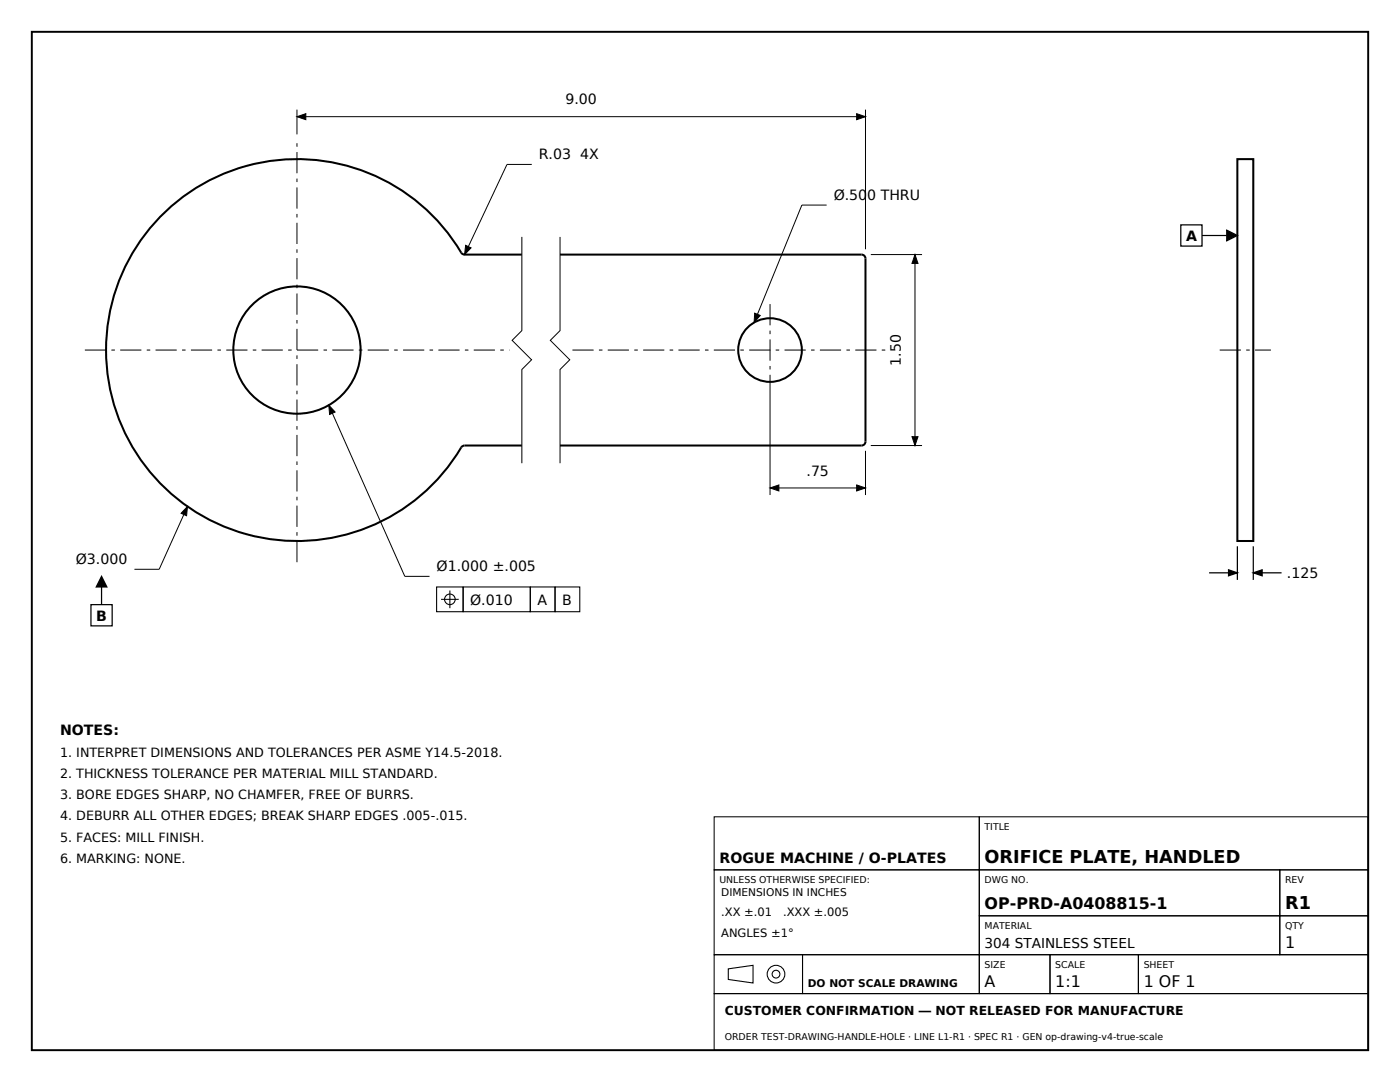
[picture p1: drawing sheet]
<svg xmlns="http://www.w3.org/2000/svg" width="279mm" height="216mm" viewBox="0 0 279 216" stroke-linecap="round" stroke-linejoin="round" font-family="sans-serif">
<defs><g id="words">
<g font-size="3.5">
<text x="196.5" y="172.2">ORIFICE PLATE, HANDLED</text>
<text x="256.5" y="181.3">R1</text>
</g>
<g font-size="3.2">
<text x="196.5" y="181.3">OP-PRD-A0408815-1</text>
<text x="256.5" y="189.1">1</text>
<text x="196.5" y="196.8">A</text>
<text x="210.6" y="196.8">1:1</text>
<text x="228.2" y="196.8">1 OF 1</text>
</g>
<g font-size="2.8">
<text x="112.9" y="20.8">9.00</text>
<text x="107.5" y="31.8">R.03 4X</text>
<text x="166.4" y="39.9">Ø.500 THRU</text>
<text x="236.7" y="48">A</text>
<text x="179.8" y="73" transform="rotate(-90 179.8 73)">1.50</text>
<text x="161" y="94.9">.75</text>
<text x="15.1" y="112.5">Ø3.000</text>
<text x="87.1" y="113.9">Ø1.000 ±.005</text>
<text x="256.8" y="115.4">.125</text>
<text x="19.2" y="123.8">B</text>
<text x="93.8" y="120.6">Ø.010</text>
<text x="107.2" y="120.6">A</text>
<text x="112.2" y="120.6">B</text>
<text x="12" y="146.8">NOTES:</text>
<text x="143.6" y="172.2">ROGUE MACHINE / O-PLATES</text>
</g>
<text font-size="2.7" x="196.5" y="189.1">304 STAINLESS STEEL</text>
<g font-size="2.5">
<text x="12" y="151">1. INTERPRET DIMENSIONS AND TOLERANCES PER ASME Y14.5-2018.</text>
<text x="12" y="155.2">2. THICKNESS TOLERANCE PER MATERIAL MILL STANDARD.</text>
<text x="12" y="159.5">3. BORE EDGES SHARP, NO CHAMFER, FREE OF BURRS.</text>
<text x="12" y="163.7">4. DEBURR ALL OTHER EDGES; BREAK SHARP EDGES .005-.015.</text>
<text x="12" y="167.9">5. FACES: MILL FINISH.</text>
<text x="12" y="172.2">6. MARKING: NONE.</text>
<text x="144.6" y="202.5">CUSTOMER CONFIRMATION — NOT RELEASED FOR MANUFACTURE</text>
</g>
<g font-size="2.3">
<text x="143.9" y="182.7">.XX ±.01</text>
<text x="156.3" y="182.7">.XXX ±.005</text>
<text x="143.9" y="187">ANGLES ±1°</text>
</g>
<g font-size="2.1">
<text x="143.9" y="178.9">DIMENSIONS IN INCHES</text>
<text x="161.2" y="196.8">DO NOT SCALE DRAWING</text>
</g>
<g font-size="1.9">
<text x="196.5" y="165.6">TITLE</text>
<text x="143.6" y="176.2">UNLESS OTHERWISE SPECIFIED:</text>
<text x="196.5" y="176.2">DWG NO.</text>
<text x="256.5" y="176.2">REV</text>
<text x="196.5" y="185.4">MATERIAL</text>
<text x="256.5" y="185.4">QTY</text>
<text x="196.5" y="193.1">SIZE</text>
<text x="210.6" y="193.1">SCALE</text>
<text x="228.2" y="193.1">SHEET</text>
<text x="144.6" y="207.4">ORDER TEST-DRAWING-HANDLE-HOLE · LINE L1-R1 · SPEC R1 · GEN op-drawing-v4-true-scale</text>
</g>
</g></defs>
<path d="M6.3 6.3h266.7v203.2h-266.7z" fill="none" stroke="#000" stroke-width=".39"/>
<g fill="none" stroke="#000" stroke-width=".41">
<path d="M246.9 31.8h3.2v76.1h-3.2zM104.1 50.8h-11.4l-.5-.2a38.1 38.1 0 0 0-57.5-9.9 38.1 38.1 0 0 0 0 58.3 38.1 38.1 0 0 0 57.5-9.9l.5-.2h11.4M111.8 50.8h60.1a.79 .79 0 0 1 .8 .8v36.5a.79 .79 0 0 1-.8 .8h-60.1"/>
<circle cx="59.3" cy="69.8" r="12.7"/>
<circle cx="153.7" cy="69.8" r="6.4"/>
</g>
<g fill="none" stroke="#000" stroke-width=".2">
<path d="M59.3 21.9v4.9M59.3 23.3h113.4M106.1 32.8h-4.9l-8.5 18M172.7 21.9v27.8M104.1 47.3v18.7l-1.9 1.9 3.9 3.9-2 1.9v18.7M111.8 47.3v18.7l-2 1.9 3.9 3.9-1.9 1.9v18.7M165 40.9h-5l-9.5 23.5M173.8 50.8h10.2M182.6 50.8v38.1M153.7 79v19.8M65.6 80.8l15.2 34.2h4.9M153.7 97.4h19"/>
<path d="M172.7 90v8.8M173.8 88.9h10.2M37.4 101.1l-5.6 12.5h-5"/>
</g>
<path d="M16.9 69.8h84.8M114.2 69.8h62.8M153.7 79v-18.3M243.4 69.8h10.2M59.3 112.2v-84.7" fill="none" stroke="#000" stroke-width=".2" stroke-dasharray="4.2 1.1 .7 1.1" stroke-linecap="butt"/>
<path d="M59.3 23.3l1.7-.6v1.2zM171 22.7l1.7 .6-1.7 .6zM92.9 48.9l1.1 .6-1.3 1.3zM182.6 50.8l.6 1.8h-1.2zM150.6 62.5l1.1 .4-1.2 1.5zM65.6 80.8l1.3 1.4-1.1 .5zM153.7 97.4l1.7-.6v1.2zM171 96.8l1.7 .6-1.7 .6zM182 87.1h1.2l-.6 1.8zM37.4 101.1l-.2 1.8-1.1-.5z" fill="#000" stroke="#000" stroke-width=".2"/>
<path d="M244.8 45.9l2.1 1.1-2.1 1zM20.3 115l1 2.1h-2.1zM245.2 113.7l1.7 .6-1.7 .6zM250.1 114.3l1.8-.6v1.2z" fill="#000" stroke="#000" stroke-width=".25"/>
<path d="M235.7 44.9h4.2v4.2h-4.2zM239.9 47h4.9M20.3 117.1v3.5M241.3 114.3h5.6M246.9 109v6.7M250.1 109v6.7M250.1 114.3h5.7M18.2 120.6h4.2v4.3h-4.2z" fill="none" stroke="#000" stroke-width=".25"/>
<g fill="none" stroke="#000" stroke-width=".21">
<path d="M87.1 117.1h5.3v5h-5.3zM88 119.6h3.5M89.8 117.8v3.6M92.4 117.1h13.4v5h-13.4zM105.8 117.1h5v5h-5zM110.8 117.1h4.9v5h-4.9zM142.5 163h52.9v10.6h-52.9zM142.5 173.6h52.9v16.9h-52.9zM195.4 163h77.6v10.6h-77.6zM195.4 173.6h60v9.1h-60zM255.4 173.6h17.6v9.1h-17.6zM142.5 190.5h17.7v7.8h-17.7z"/>
<path d="M142.5 198.3h130.5v11.2h-130.5zM145.3 193.3l5-.7v3.5l-5-.7zM160.2 190.5h35.2v7.8h-35.2zM195.4 182.7h60v7.8h-60zM195.4 190.5h14.1v7.8h-14.1zM209.5 190.5h17.7v7.8h-17.7zM227.2 190.5h45.8v7.8h-45.8zM255.4 182.7h17.6v7.8h-17.6z"/>
<circle cx="89.8" cy="119.6" r="1.06"/>
<circle cx="154.9" cy="194.4" r="1.76"/>
<circle cx="154.9" cy="194.4" r=".78"/>
</g>
<use href="#words"/>
</svg>
